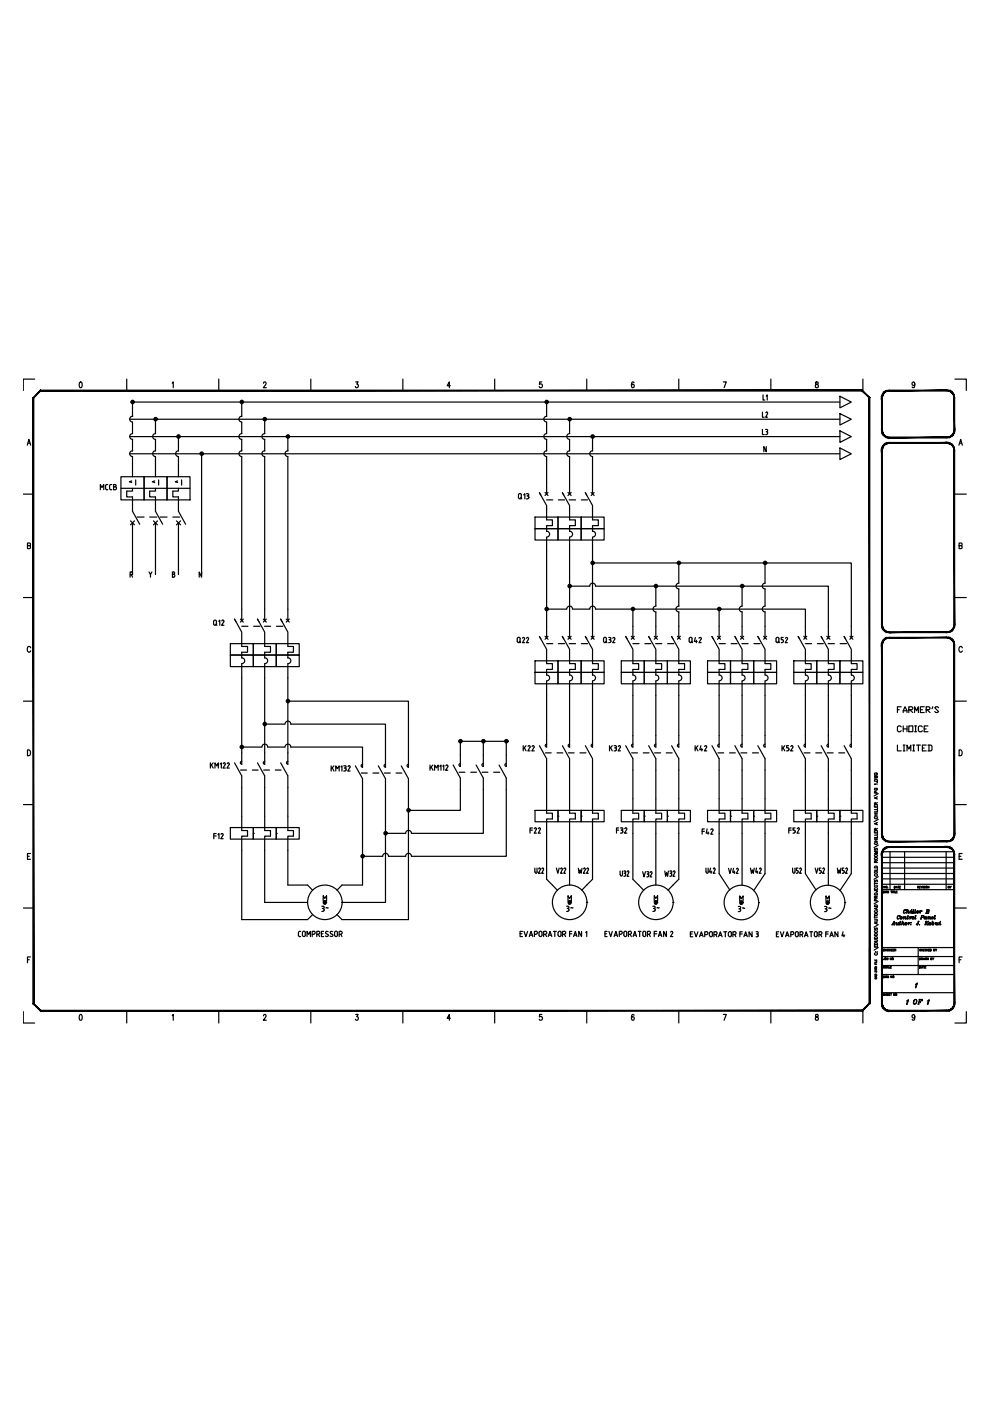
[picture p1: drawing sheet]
<svg xmlns="http://www.w3.org/2000/svg" width="210mm" height="297mm" viewBox="0 0 210 297" stroke-linecap="round" stroke-linejoin="round" font-family="sans-serif">
<defs><g id="words">
<g font-size="4">
<text x="163.7" y="86.1" transform="rotate(-90 163.7 86.1)">L1</text>
<text x="163.7" y="89.6" transform="rotate(-90 163.7 89.6)">L2</text>
<text x="163.7" y="93.5" transform="rotate(-90 163.7 93.5)">L3</text>
<text x="109.7" y="160.5">K22</text>
<text x="146" y="160.5">K42</text>
<text x="67" y="194.4">3~</text>
<text x="118.9" y="194.4">3~</text>
<text x="137.2" y="194.4">3~</text>
<text x="155.2" y="194.4">3~</text>
<text x="173.6" y="194.4">3~</text>
<text x="192.3" y="214.1">OF</text>
</g>
<text font-size="3.1" x="199.7" y="189.4">BY</text>
</g></defs>
<!-- layer: Title blocks -->
<g fill="none" stroke="#000" stroke-width=".25">
<path d="M5.8 94.4l.3-1.2 .4 1.2M5.9 94h.5M7.4 80.4h-2.5v2.4M16.9 81.1l.2-.1a.72 .72 0 0 1 0 1.2h-.2l-.1-.5zM26.9 80.4v2.4M36.5 81.2l.2-.2v1.2M46.4 80.4v2.4M55.9 81.3l.1-.3h.2l.2 .2-.6 1h.7M65.9 80.4v2.4M75.4 81h.5l-.3 .4a.36 .36 0 0 1 .4 .6 .36 .36 0 0 1-.7-.1M85.4 80.4v2.4M95.5 81.8h-.7l.5-.8v1.2"/>
<path d="M104.9 80.4v2.4M114.9 81h-.5v.5a.37 .37 0 0 1 .5 0 .37 .37 0 0 1 0 .6 .37 .37 0 0 1-.6-.2M124.4 80.4v2.4M134.4 81.1l-.2-.1a.75 .75 0 0 0 0 1.2 .35 .35 0 0 0 .3-.5 .35 .35 0 0 0-.6-.1v.2M143.9 80.4v2.4M153.4 81h.6l-.5 1.2M163.4 80.4v2.4M173 81.1v.3a.45 .45 0 0 1 .5 .3 .45 .45 0 0 1-.2 .5h-.2a.41 .41 0 0 1-.2-.5 .41 .41 0 0 1 .4-.3l.1-.3zM183 80.4v2.4M194 81.4l-.2 .3a.33 .33 0 0 1-.4-.4 .33 .33 0 0 1 .5-.2l-.1 1.1h-.4v-.2M202.5 80.4h2.4v2.4M203.3 94.4l.4-1.2 .3 1.2"/>
<path d="M203.4 94h.5M4.9 104.8h2.2M5.8 115.7l.6-.1v-.4l-.6-.1v1.2l.6-.1 .1-.3-.2-.2M202.5 104.8h2.4M203.4 115.7l.5-.1v-.4l-.5-.1v1.2l.5-.1 .1-.3-.2-.2M4.9 126.7h2.2M6.5 137.4a.37 .37 0 0 0-.4-.3 .37 .37 0 0 0-.3 .4v.3a.37 .37 0 0 0 .3 .5 .37 .37 0 0 0 .4-.3M202.5 126.7h2.4M204 137.4a.37 .37 0 0 0-.4-.3 .37 .37 0 0 0-.3 .4v.3a.37 .37 0 0 0 .3 .5 .37 .37 0 0 0 .4-.3M4.9 148.7h2.2M5.8 159a.62 .62 0 0 1 .7 .6 .62 .62 0 0 1-.7 .6zM202.5 148.7h2.4"/>
<path d="M203.4 159a.62 .62 0 0 1 .6 .6 .62 .62 0 0 1-.6 .6zM4.9 170.6h2.2M202.5 170.6h2.4M4.9 192.5h2.2M5.8 181.6h.4M6.5 181h-.7v1.2h.7M202.5 192.5h2.4M203.4 181.6h.3M204 181h-.6v1.2h.6M4.9 214.5v2.4h2.5M5.8 203.5h.4M6.5 202.9h-.7v1.2"/>
<path d="M16.9 215.2l.2-.1a.72 .72 0 0 1 0 1.2l-.3-.2zM26.9 214.3v2.6M36.5 215.3l.2-.2v1.2M46.4 214.3v2.6M55.9 215.4l.1-.3h.2l.2 .4-.6 .8h.7M65.9 214.3v2.6M75.4 215.1h.5l-.3 .4a.36 .36 0 0 1 .4 .6 .36 .36 0 0 1-.7 0M85.4 214.3v2.6M95.5 215.9h-.7l.5-.8v1.2M104.9 214.3v2.6M114.9 215.1h-.5v.5a.37 .37 0 0 1 .5 0 .37 .37 0 0 1 0 .6 .37 .37 0 0 1-.6-.1M124.4 214.3v2.6"/>
<path d="M134.4 215.3l-.2-.2a.75 .75 0 0 0 0 1.2 .35 .35 0 0 0 .3-.5 .35 .35 0 0 0-.6-.1v.2M143.9 214.3v2.6M153.4 215.1h.6l-.5 1.2M163.4 214.3v2.6M173 215.2v.3a.45 .45 0 0 1 .5 .3 .45 .45 0 0 1-.2 .5h-.2a.41 .41 0 0 1-.2-.5 .41 .41 0 0 1 .4-.3l.1-.3zM183 214.2v2.7M194 215.5l-.3 .3a.34 .34 0 0 1-.3-.4 .34 .34 0 0 1 .5-.1l-.1 1h-.4v-.2M203.4 203.5h.3M204 202.9h-.6v1.2M204.9 214.5v2.4h-2.4"/>
</g>
<!-- layer: TITLE -->
<g fill="none" stroke="#000" stroke-width=".25">
<path d="M184.3 84.4v8.5M185.4 176.2v.4h.6v-.4M185.4 170.8v.3h.6v-.3M185.4 164.5l.6 .1-.6 .1 .6 .2-.6 .1M185.4 178.5h.6M185.4 178h.6M185.4 177.8h.6M185.4 173h.6M185.4 172.6h.6M185.4 172.4h.6M185.5 179.9v.4l.5-.4v.4M185.5 165.3a.37 .37 0 0 1 .4 0 .37 .37 0 0 1 .1 .3h-.6z"/>
<path d="M185.6 178.6a.24 .24 0 0 0-.1 .4 .24 .24 0 0 0 .4 0 .24 .24 0 0 0 0-.4M185.6 173.2a.24 .24 0 0 0-.2 .3 .24 .24 0 0 0 .4 .1 .22 .22 0 0 0 .2-.2 .22 .22 0 0 0-.1-.2M185.6 167.1a.24 .24 0 0 0-.1 .4 .24 .24 0 0 0 .4 0 .24 .24 0 0 0 0-.4l-.1 .1M185.6 163.9a.26 .26 0 0 0-.1 .3 .26 .26 0 0 0 .4 0 .26 .26 0 0 0 0-.3l-.1 .1M185.7 176.1l-.2-.5-.1 .5h.6M185.7 170.6l-.2-.4-.1 .4h.6M185.7 170.9v.2M185.7 172.6v.4M185.7 176.3v.3M185.7 178v.5M185.7 168.1v-.3h-.2l-.1 .3h.6M185.8 169.1v.2"/>
<path d="M185.8 174.5v.3M186 165.8v.1M186 177.2v.4h-.6M186 176.7v.4h-.6M186 174.4l-.6 .3 .6 .2M186 171.8v.3h-.6M186 171.3v.3h-.6M186 168.9l-.6 .3 .6 .2M186 166.2h-.6l.1 .2M186 175.6l-.3 .2M186 170.2l-.3 .2M186.2 179.2l-.9 .5"/>
<path d="M186.2 173.7l-.9 .5M186.2 168.3l-.9 .5M185.4 199.2h.6v.2v.2h-.6M185.4 194.9h.5l.1 .2v.2h-.6M185.4 188.8l.6 .1v.1l-.2 .1M185.4 188.3v.4h.6v-.4M185.4 194.5h.6M185.4 187.1v.4M185.4 194.3v.3M185.4 187.3h.6M185.5 199.9a.37 .37 0 0 1 .4 0 .37 .37 0 0 1 .1 .4h-.6zM185.5 198.7h.5v.3h-.6z"/>
<path d="M185.5 196.8v.3h.2l.1-.3 .2 .1v.2M185.5 191.9a.36 .36 0 0 1 .4 0 .36 .36 0 0 1 .1 .3h-.6zM185.5 186.6v.4l.2-.1 .1-.3 .2 .1v.3M185.5 183.7a.34 .34 0 0 1 .4-.1 .34 .34 0 0 1 .1 .4h-.6zM185.6 197.3a.26 .26 0 0 0-.1 .4 .26 .26 0 0 0 .4 0 .26 .26 0 0 0 0-.4M185.6 193.1a.24 .24 0 0 0-.1 .3 .24 .24 0 0 0 .4 0 .24 .24 0 0 0 0-.3M185.6 187.7a.24 .24 0 0 0-.1 .3 .24 .24 0 0 0 .4 0 .24 .24 0 0 0 0-.3M185.6 185.3a.26 .26 0 0 0-.1 .4 .26 .26 0 0 0 .4 0 .26 .26 0 0 0 0-.4M185.7 190.4v-.4h-.3v.4h.6M185.7 182.9l-.2-.5-.1 .5h.6M185.7 188.5v.2M185.7 191v-.3l-.2-.1-.1 .4h.6"/>
<path d="M185.8 192.5v.3M185.8 195.6v.2M186 195.5l-.6 .2 .6 .2M186 192.4l-.6 .2 .6 .3M186 184.2v.3h-.6M186 180.5h-.6l.6 .2-.6 .3h.6M186 190l-.3 .2M186 182.4l-.3 .3M186.2 196l-.9 .6M186.2 191.1l-.9 .5M186.2 185.9l-.9 .5M187 187.5h15.3"/>
<path d="M187 186.3h15.3M187 185.2h15.3M187 184.1h15.3M187 182.9h15.3M187 181.8h15.3M187 180.6h15.3M187 188.6h15.3M187.3 188.9l.3 .1-.1 .3h-.2zM187.6 187.9v.4l-.2-.4v.4M187.7 188.9l.1 .4 .1-.4 .1 .4 .1-.4M188.2 188.2v.1M188.4 189a.16 .16 0 0 0-.2 0 .16 .16 0 0 0 0 .2 .16 .16 0 0 0 .2 .1l-.1-.1"/>
<path d="M188.7 180.6v8M188.9 188.9h.2M189 188.9v.4M189.1 196.1h.2M189.1 196.1l.5-.7v.7M189.2 188.9v.4M189.3 195.9h.3M189.3 188.9h.3M189.5 188.9v.4M189.5 196.1h.2M189.6 195.4v.7M189.6 187.9l.3 .1-.1 .3h-.2z"/>
<path d="M189.7 188.9v.4h.2M189.9 195.7h.2v.4M190 188.3l.1-.4 .2 .4M190 189.1h.1M190 188.2h.2M190.1 195.6v.5h.2l.1-.5M190.2 188.9h-.2v.4h.2M190.4 187.9h.2M190.4 195.9v.2l.2-.2M190.5 195.6l-.1 .5M190.5 187.9v.4M190.5 194.1l-.2 .3v.4h.1"/>
<path d="M190.7 195.6h.3M190.7 188.1h.1M190.7 194.2l.1-.1v.2a.3 .3 0 0 0-.4-.1 .3 .3 0 0 0-.1 .4 .3 .3 0 0 0 .4 .2v-.1M190.9 195.4l-.2 .7 .3-.2M190.9 195.4l-.1 .7M191 187.9h-.3v.4h.3M191.1 194.4l-.2 .2v.2a.23 .23 0 0 0 .4-.1 .23 .23 0 0 0-.2-.3l-.1 .4M191.2 194.4v.3l-.1 .1M191.2 195.9l.3-.3 .1 .1v.4M191.2 195.4h.2l-.2 .7M191.5 194.5l.2-.1-.1 .4M191.5 195.6v.5l.3-.2"/>
<path d="M191.6 194.4v.4M191.7 194.6l.2-.2h.2l-.1 .4M191.8 180.6v8M191.9 192.9h-.1a.47 .47 0 0 0-.1 .7M192 194.4v.4l.2-.1M192.1 192.9v.1a.34 .34 0 0 0-.5 .1 .34 .34 0 0 0 .2 .5l.2-.2M192.1 195.6l-.2 .3a.21 .21 0 0 0 .3 .1 .21 .21 0 0 0 .1-.2 .21 .21 0 0 0-.3-.1v.4M192.2 195.7l-.1 .4M192.3 193.4l.2-.3 .2 .1v.4M192.3 192.9h.2l-.3 .7M192.3 194.4h.3M192.5 194.1l-.2 .7 .3-.1"/>
<path d="M192.6 194.1l-.2 .7M192.6 193.1v.5l.3-.1M192.6 195.6v.5l.1-.4h-.2M192.8 194.5l.2-.1-.1 .4M193 193.3l.2-.1v.4M193 194.4l-.1 .4M193 195.7l-.3 .2M193.1 196h.1M193.2 193.1l-.1 .5 .3-.1M193.2 195.6h.1M193.3 192.9h.1M193.3 194.4l-.3 .2"/>
<path d="M193.6 192.9h.1M193.6 194.4a.23 .23 0 0 0-.2 .2 .23 .23 0 0 0 .2 .2 .24 .24 0 0 0 .2-.2 .24 .24 0 0 0-.2-.2l-.2 .2v.2M193.7 193.5l-.2 .1 .2-.7-.1 .7M193.7 194.4l-.1 .4M194 192.9h.1l-.1 .7M194 194.1h.2l-.2 .7M194.1 192.9l-.2 .7 .3-.1M194.2 194.1l-.2 .7 .2-.1M194.3 195.9v.2l.3-.1 .2-.6-.3 .7M194.4 193.4l.3-.1v-.1a.27 .27 0 0 0-.3 .1 .27 .27 0 0 0 .1 .3l.2-.1M194.5 188.1h.3v-.2h-.3v.4M194.5 193.1l-.1 .5"/>
<path d="M194.6 195.4h.3M194.7 188.1l.1 .2M195 196.1h.1M194.9 188.1h.2M195.1 193.1v.5l.1-.4-.3 .1M195.1 187.9h-.2v.4h.2M195.1 194.8h.3M195.3 187.9l.1 .4 .2-.4M195.4 194.1l.5 .1v.2l-.5 .1M195.4 193.2l-.3 .2M195.5 194.1l-.3 .7M195.7 187.9v.4"/>
<path d="M195.8 194.1l.1 .2-.2 .2M196 187.9h-.2l.2 .3v.1l-.2-.1M196 196.1h.3M196.2 194.4l-.3 .2 .1 .2M196.2 187.9v.4M196.2 193.6h.6v-.4l.1 .2-.2 .2M196.2 195.4h.3M196.4 195.4l-.2 .7 .2-.7M196.5 192.9h.5l-.2 .3M196.5 195.7l.1 .4M196.5 196.1h.2M196.5 194.7l-.2 .1 .1-.4v.4"/>
<path d="M196.6 192.9l-.2 .7M196.7 194.5l.2-.1-.1 .4M196.7 195.4h.2M196.8 192.9l.2 .1-.2 .2h-.3M196.8 194.4v.4M196.8 195.4l-.6 .4M196.9 194.6l.2-.2h.2l-.1 .4M197 187.9v.4l-.3-.4v.4M197 195.6l-.1 .5M197.1 194.4v.4l.3-.1M197.3 195.6l-.1 .5 .2-.2M197.3 195.6v.5"/>
<path d="M197.6 194.7l.3-.2a.23 .23 0 0 0-.3 0 .23 .23 0 0 0 .1 .3h.2M197.6 195.4h.2l-.2 .4 .1-.1a.21 .21 0 0 1 .3 0 .21 .21 0 0 1-.1 .3 .21 .21 0 0 1-.3-.1v-.1M197.7 194.4l-.1 .1v.3M197.7 195.4v.7M197.9 195.7l-.1 .4M198.1 194.1h.2l-.2 .7M198.3 194.1l-.2 .7 .2-.1M198.3 195.7h.2v.4M198.4 195.6v.5h.3l.2-.5M198.8 195.9l-.1 .2 .3-.2M198.9 195.6l-.1 .5M199.1 195.7h.2v.4"/>
<path d="M199.3 195.6l-.1 .5 .3-.2M199.4 195.4h.1M200.6 180.6v8M184.3 200.9v11.9M185.4 200.4v.4h.6v-.4M185.5 205.3l.4 .1-.4 .1 .4 .1-.4 .1M185.5 204.2v.3h.4M185.5 203.5v.2h.4v-.2M185.5 204.2h.4M185.5 206.6h.4v.2h-.4zM185.5 205.9l.3-.1 .1 .3h-.4zM185.6 207.3h.1"/>
<path d="M185.6 207.3v.2h.3l-.1-.2M185.6 205v.2l.3-.1-.1-.1h-.1M185.6 202a.26 .26 0 0 0-.1 .4 .26 .26 0 0 0 .4 0 .26 .26 0 0 0 0-.4M185.6 201.8h.1M185.7 200.6v.2M185.7 203.6v.1M185.7 204.4v.1M185.7 207v.1M185.9 206.9l-.4 .1 .4 .2M185.9 203.8v.2h-.4M186 201.8h.1M186.2 200.9l-.9 .6"/>
<path d="M187 210.5h15.3M187 206.6h15.3M187 204.7h15.3M187 202.8h15.3M187 200.9h15.3M187.3 206.9l.3 .1-.1 .3h-.2zM187.3 201.4h.2M187.5 203.1v.3l-.1 .1-.1-.1M187.6 210.7h-.3l.3 .2-.1 .2-.2-.1M187.6 204.9h-.3l.3 .2-.1 .2-.2-.1M187.6 201.2h-.3v.4h.3M187.7 206.9l.1 .4 .1-.4 .1 .4 .1-.4"/>
<path d="M187.7 210.7v.4M187.7 210.8h.2M187.9 201.2v.4l-.3-.4v.4M187.9 205h-.2l.1 .3 .1-.1M187.9 210.7v.4M188 203.3h.2v-.2h-.2v.4l.3-.1-.1-.1M188.1 205.3l.1-.4 .2 .4M188.1 210.8h.1M188.1 205.1h.2M188.3 210.7h-.2v.4h.2M188.3 201.3h-.2l.1 .3h.1l-.1-.1M188.4 207h-.2v.3h.2l-.1-.1"/>
<path d="M188.5 204.9v.4h.2M188.5 210.8h.1M188.5 201.2v.4M188.7 210.7h-.2v.4h.2M188.8 210.7h.2M188.8 205h.1M188.8 201.2v.4l-.2-.4v.4M188.9 210.7v.4M189 204.9h-.2v.4h.2M189 203.1v.4l-.2-.4v.4M189 201.4h.1M189.1 206.9v.4l-.2-.4v.4"/>
<path d="M189.2 201.2h-.2v.4h.2M189.3 201.4h.2M189.6 201.2h-.3v.4h.3M189.7 201.4h.2v-.1l-.2-.1v.4M189.7 210.7v.4l-.2-.4v.4M189.8 201.4l.1 .2M194.1 208.7l.4-.3-.3 1M194.4 208.6l-.2 .1M194.5 208.4l-.4 1 .3-.8M194.7 200.9v5.7M195 204.9l.2 .1-.1 .3h-.1zM195 203.1l.2 .1-.1 .3h-.1z"/>
<path d="M195.3 201.3a.17 .17 0 0 0-.3 0 .17 .17 0 0 0 0 .3 .17 .17 0 0 0 .3-.1M195.4 205.3l.1-.4 .2 .4M195.4 203.3l.2-.2h-.2v.4M195.4 201.4h.2M195.4 201.2v.4M195.4 205.1h.2M195.5 203.3l.1 .2M195.6 201.2v.4M195.7 203.5l.2-.4 .1 .4M195.8 201.4h.1M195.8 204.9h.2M195.8 203.4h.2"/>
<path d="M195.9 204.9v.4M196 201.2h-.2v.4h.2M196.1 205h.1M196.2 203.1v.4l.1-.4 .1 .4 .1-.4M196.3 204.9h-.2v.4h.2M196.4 201.3h-.3l.1 .3 .2-.1M196.5 201.2v.4M196.6 201.4l.2 .2M196.8 201.2l-.3 .3M196.8 203.1v.4l-.2-.4v.4M196.9 201.4h.1M197.1 201.2h-.2v.4h.2"/>
<path d="M197.2 201.2l.3 .1-.1 .3h-.2zM197.3 203.3h.3v-.2h-.3v.4l.3-.1-.1-.1M197.7 203.1l.2 .2 .1-.2M197.9 203.3v.2M197.9 201.4h.3v-.2h-.3v.4h.3l-.1-.2M198.3 201.2l.2 .2 .1-.2M198.5 201.4v.2"/>
<circle cx="185.7" cy="198.2" r=".27"/>
<circle cx="185.7" cy="193.9" r=".27"/>
<circle cx="185.7" cy="189.5" r=".27"/>
<circle cx="185.7" cy="184.9" r=".27"/>
<circle cx="185.7" cy="182" r=".28"/>
<circle cx="185.7" cy="181.4" r=".28"/>
<circle cx="187.9" cy="188.1" r=".18"/>
<circle cx="196.1" cy="194.6" r=".22"/>
<circle cx="196.5" cy="188.1" r=".18"/>
<circle cx="197" cy="195.9" r=".22"/>
<circle cx="187.8" cy="203.3" r=".18"/>
<circle cx="189.3" cy="203.3" r=".18"/>
<circle cx="189.4" cy="207.1" r=".18"/>
<circle cx="190" cy="210.9" r=".18"/>
</g>
<g fill="#000" stroke="#000" stroke-width=".21">
<path d="M186.9 91.2h.2l-.1 .5zM187.1 91.2l-.1 .5h.2zM187 91.7h.2v.5zM187.2 91.7v.5l.2-.1zM187.2 92.2l.2-.1 .2 .4zM187.4 92.1l.2 .4 .1-.1zM187.6 92.5l.1-.1 .3 .4zM187.7 92.4l.3 .4 .1-.2zM188.1 92.6l.4 .3-.5-.1zM188.1 92.6l.4 .3v-.2z"/>
<path d="M186.9 95.4l.2 37.1v-37.1zM186.9 95.4l.2 37.1h-.2z"/>
<path d="M186.9 84.4l.2 6.8v-6.8zM186.9 84.4l.2 6.8h-.2z"/>
<path d="M188 93.9l.5-.1v.2zM188 93.9l.1 .2 .4-.1zM187.6 94.1l.4-.2 .1 .2zM187.6 94.1l.1 .2 .4-.2zM187.6 94.1l.1 .2-.5 .2zM187.2 94.5l.2 .1 .3-.3zM187.2 94.5l.2 .1-.4 .3zM187 94.9l.2 .1 .2-.4zM187 94.9l.2 .1-.3 .4zM187.2 95l-.3 .4h.2z"/>
<path d="M188 82.8l.5-.1v.2zM188 82.8l.1 .2 .4-.1zM187.6 83l.4-.2 .1 .2zM187.6 83l.1 .2 .4-.2zM187.6 83l.1 .2-.5 .2zM187.2 83.4l.2 .1 .3-.3zM187.2 83.4l.2 .1-.4 .3zM187 83.8l.2 .1 .2-.4zM187 83.8l.2 .1-.3 .5zM187.2 83.9l-.3 .5h.2z"/>
<path d="M188.5 82.9h12.3v-.2zM188.5 82.7h12.3l-12.3 .2z"/>
<path d="M188.5 92.9h12.3v-.2zM188.5 92.7h12.3l-12.3 .2z"/>
<path d="M188.5 94h12.3v-.2zM188.5 93.8h12.3l-12.3 .2z"/>
<path d="M200.8 92.7l.5 .1-.5 .1zM200.8 92.7l.5 .1-.1-.2zM201.2 92.6l.5-.1-.4 .3zM201.2 92.6l.5-.1-.1-.1zM201.6 92.4l.5-.2-.4 .3zM201.6 92.4l.5-.2-.1-.1zM202 92.1l.3-.4-.2 .5zM202.2 91.7l-.2 .4 .3-.4zM202.4 91.2l-.1 .5h-.1zM202.2 91.2v.5l.2-.5z"/>
<path d="M202.2 95.4l.2 37.1v-37.1zM202.2 95.4l.2 37.1h-.2z"/>
<path d="M202.2 84.4l.2 6.8v-6.8zM202.2 84.4l.2 6.8h-.2z"/>
<path d="M202.3 94.9l.1 .5h-.2zM202.2 95v.4l.1-.5zM202.1 94.5l.2 .4-.1 .1zM202.1 94.5l-.1 .1 .2 .4zM201.7 94.1l.4 .4-.1 .1zM201.7 94.1l-.1 .2 .4 .3zM201.3 93.9l.4 .2-.1 .2zM201.3 93.9l-.1 .2 .4 .2zM200.8 93.8l.5 .1-.1 .2zM200.8 93.8v.2l.4 .1z"/>
<path d="M202.3 83.8l.1 .6h-.2zM202.2 83.9v.5l.1-.6zM202.1 83.4l.2 .4-.1 .1zM202.1 83.4l-.1 .1 .2 .4zM201.7 83l.4 .4-.1 .1zM201.7 83l-.1 .2 .4 .3zM201.3 82.8l.4 .2-.1 .2zM201.3 82.8l-.1 .2 .4 .2zM200.8 82.7l.5 .1-.1 .2zM200.8 82.7v.2l.4 .1z"/>
<path d="M186.9 132.5h.2l-.1 .5zM187.1 132.5l-.1 .5h.2zM187 133h.2v.5zM187.2 133v.5l.2-.2zM187.2 133.5l.2-.2 .2 .5zM187.4 133.3l.2 .5 .1-.1zM187.7 133.7l.3 .4-.4-.3zM187.7 133.7l.3 .4 .1-.2zM188.1 133.9l.4 .2h-.5zM188.1 133.9l.4 .2v-.2z"/>
<path d="M186.9 136.7l.2 40.2v-40.2zM186.9 136.7l.2 40.2h-.2z"/>
<path d="M188.5 133.9v.2l12.3-.2zM188.5 134.1l12.3-.2v.2z"/>
<path d="M188.5 135.1v.2l12.3-.2zM188.5 135.3l12.3-.2v.2z"/>
<path d="M188 135.2l.5-.1v.2zM188 135.2l.1 .2 .4-.1zM187.6 135.4l.4-.2 .1 .2zM187.6 135.4l.1 .2 .4-.2zM187.6 135.4l.1 .2-.5 .1zM187.2 135.7l.2 .2 .3-.3zM187.2 135.7l.2 .2-.4 .3zM187 136.2l.2 .1 .2-.4zM187 136.2l.2 .1-.3 .4zM187.2 136.3l-.3 .4h.2z"/>
<path d="M200.8 133.9l.5 .2h-.5zM200.8 133.9l.5 .2-.1-.2zM201.2 133.9l.5-.1-.4 .3zM201.2 133.9l.5-.1-.1-.1zM201.6 133.7l.5-.2-.4 .3zM201.6 133.7l.5-.2-.1-.2zM202 133.3l.3-.3-.2 .5zM202.2 133l-.2 .3 .3-.3zM202.4 132.5l-.1 .5h-.1zM202.2 132.5v.5l.2-.5z"/>
<path d="M202.3 136.2l.1 .5h-.2zM202.2 136.3v.4l.1-.5zM202.1 135.7l.2 .5-.1 .1zM202.1 135.7l-.1 .2 .2 .4zM201.7 135.4l.4 .3-.1 .2zM201.7 135.4l-.1 .2 .4 .3zM201.3 135.2l.4 .2-.1 .2zM201.3 135.2l-.1 .2 .4 .2zM200.8 135.1l.5 .1-.1 .2zM200.8 135.1v.2l.4 .1z"/>
<path d="M202.2 136.7l.2 40.2v-40.2zM202.2 136.7l.2 40.2h-.2z"/>
<path d="M186.9 176.9h.2l-.1 .5zM187.1 176.9l-.1 .5 .2-.1zM187 177.4l.2-.1v.6zM187.2 177.3v.6l.2-.2zM187.2 177.9l.2-.2 .2 .5zM187.4 177.7l.2 .5 .1-.2zM187.7 178l.3 .4-.4-.2zM187.7 178l.3 .4 .1-.1zM188.1 178.3l.4 .2-.5-.1zM188.1 178.3l.4 .2v-.2z"/>
<path d="M188.5 178.3v.2l12.3-.2zM188.5 178.5l12.3-.2v.2z"/>
<path d="M188.5 179.5v.2l12.3-.2zM188.5 179.7l12.3-.2v.2z"/>
<path d="M188 179.6l.5-.1v.2zM188 179.6l.1 .1h.4zM187.6 179.8l.4-.2 .1 .1zM187.6 179.8l.1 .1 .4-.2zM187.6 179.8l.1 .1-.5 .3zM187.2 180.2h.2l.3-.3zM187.2 180.2h.2l-.4 .4zM187.4 180.2l-.4 .4 .2 .1zM187 180.6l.2 .1-.3 .4zM187.2 180.7l-.3 .4h.2z"/>
<path d="M200.8 178.3l.5 .1-.5 .1zM200.8 178.3l.5 .1-.1-.1zM201.2 178.3l.5-.1-.4 .2zM201.2 178.3l.5-.1-.1-.2zM201.6 178l.5-.1-.4 .3zM201.6 178l.5-.1-.1-.2zM202 177.7l.3-.3-.2 .5zM202.2 177.3l-.2 .4 .3-.3zM202.4 176.9l-.1 .5-.1-.1zM202.2 176.9v.4l.2-.4z"/>
<path d="M186.9 181.1l.2 31.7v-31.7zM186.9 181.1l.2 31.7h-.2z"/>
<path d="M202.3 180.6l.1 .5h-.2zM202.2 180.7v.4l.1-.5zM202.1 180.2l.2 .4-.1 .1zM202 180.2l.2 .5-.1-.5zM201.7 179.8l.4 .4h-.1zM201.7 179.8l-.1 .1 .4 .3zM201.3 179.6l.4 .2-.1 .1zM201.3 179.6l-.1 .1 .4 .2zM200.8 179.5l.5 .1-.1 .1zM200.8 179.5v.2h.4z"/>
<path d="M202.2 181.1l.2 31.7v-31.7zM202.2 181.1l.2 31.7h-.2z"/>
<path d="M184.3 84.4v128.3l.1 .1zM184.3 84.4l.1-.1v128.5zM182.8 82.9l1.5 1.5 .1-.1zM182.9 82.7l1.5 1.6-1.6-1.4zM8.6 82.9h174.2l.1-.2zM8.6 82.7h174.3l-174.3 .2zM8.6 82.7l-1.4 1.7 1.4-1.5zM8.6 82.7l-1.4 1.7-.2-.1zM7 84.3l.2 128.4v-128.3zM7 84.3l.2 128.4-.2 .1zM7 212.8l1.6 1.4-1.4-1.5zM7 212.8l1.6 1.4v.2zM8.6 214.2v.2l174.2-.2zM8.6 214.4l174.2-.2 .1 .2zM182.8 214.2l.1 .2 1.4-1.7zM184.3 212.7l.1 .1-1.5 1.6z"/>
<path d="M186.9 212.8h.2l-.1 .5zM187.1 212.8l-.1 .5 .2-.1zM187 213.3l.2-.1v.5zM187.2 213.2v.5l.2-.1zM187.2 213.7l.2-.1 .2 .5zM187.4 213.6l.2 .5 .1-.2zM187.6 214.1l.1-.2 .3 .4zM187.7 213.9l.3 .4 .1-.2zM188.1 214.1l.4 .3-.5-.1zM188.1 214.1l.4 .3v-.2z"/>
<path d="M188.5 214.2v.2l12.3-.2zM188.5 214.4l12.3-.2v.2z"/>
<path d="M200.8 214.2l.5 .1-.5 .1zM200.8 214.2l.5 .1-.1-.2zM201.2 214.1h.5l-.4 .2zM201.2 214.1h.5l-.1-.2zM201.6 213.9l.5-.2-.4 .4zM201.6 213.9l.5-.2-.1-.1zM202 213.6l.3-.3-.2 .4zM202.2 213.2l-.2 .4 .3-.3zM202.4 212.8l-.1 .5-.1-.1zM202.2 212.8v.4l.2-.4z"/>
</g>
<!-- layer: 0 -->
<g fill="none" stroke="#000" stroke-width=".25">
<path d="M28.1 98.7v2.4M33 98.7v2.4M37.8 98.7v2.4M178.1 84l2.4 1.2-2.4 1.3zM178.1 87.7l2.4 1.2-2.4 1.2zM178.1 91.3l2.4 1.3-2.4 1.2zM178.1 95l2.4 1.2-2.4 1.2zM25.6 101.1h5v4.9h-5zM25.6 103.5h14.7M27.7 110.4l.8 .9M28.1 103.5v.6h-1.2v1.3h1.2v3l1.5 2.8M28.1 110.9v2.4"/>
<path d="M28.5 110.4l-.8 .9M30.6 101.1h4.8v4.9h-4.8zM32.5 110.4l.9 .9M33 103.5v.6h-1.3v1.3h1.3v3l1.5 2.8M33 110.9v2.4M33.4 110.4l-.9 .9M35.4 101.1h4.9v4.9h-4.9zM37.4 110.4l.9 .9M37.8 103.5v.6h-1.2v1.3h1.2v3l1.6 2.8M37.8 110.9v2.4M38.3 110.4l-.9 .9M113.4 112.1h4.9v2.4h-4.9z"/>
<path d="M113.4 109.6h4.9v2.5h-4.9zM114.7 105l-.3-.5 1.5 2.7v3h1.2v1.2h-1.2v1.3M115.6 104.4l.6 .7M115.9 102.3v2.5M115.9 113.9v3.1M115.9 112.6a.61 .61 0 0 1 .6 .6 .61 .61 0 0 1-.6 .7M116.2 104.4l-.6 .7M118.3 112.1h4.9v2.4h-4.9zM118.3 109.6h4.9v2.5h-4.9zM119.5 105l-.3-.5 1.6 2.7v3h1.2v1.2h-1.2v1.3M120.4 104.4l.7 .7M120.8 102.3v2.5"/>
<path d="M120.8 113.9v3.1M120.8 112.6a.61 .61 0 0 1 .6 .6 .61 .61 0 0 1-.6 .7M121.1 104.4l-.7 .7M123.2 112.1h4.9v2.4h-4.9zM123.2 109.6h4.9v2.5h-4.9zM124.4 105l-.3-.5 1.5 2.7v3h1.3v1.2h-1.3v1.3M125.3 104.4l.7 .7M125.6 102.3v2.5M125.6 113.9v3.1M125.7 112.6a.61 .61 0 0 1 .6 .6 .61 .61 0 0 1-.6 .7M126 104.4l-.7 .7M48.8 138.9h4.9v2.4h-4.9z"/>
<path d="M48.8 136.5h4.9v2.4h-4.9zM50 131.8l-.3-.5 1.6 2.7v3.1h1.2v1.2h-1.2v1.2M51 131.3l.6 .6M51.3 129.1v2.5M51.3 139.5a.61 .61 0 0 1 .6 .6 .61 .61 0 0 1-.6 .6v3M51.6 131.3l-.6 .6M53.7 138.9h4.9v2.4h-4.9zM53.7 136.5h4.9v2.4h-4.9zM54.9 131.8l-.3-.5 1.5 2.7v3.1h1.2v1.2h-1.2v1.2M55.8 131.3l.7 .6M56.1 129.1v2.5M56.1 139.5a.61 .61 0 0 1 .7 .6 .61 .61 0 0 1-.7 .6v3"/>
<path d="M56.5 131.3l-.7 .6M58.6 138.9h4.8v2.4h-4.8zM58.6 136.5h4.8v2.4h-4.8zM59.8 131.8l-.3-.5 1.5 2.7v3.1h1.2v1.2h-1.2v1.2M60.7 131.3l.6 .6M61 129.1v2.5M61.1 139.5a.61 .61 0 0 1 .6 .6 .61 .61 0 0 1-.6 .6M61.3 131.3l-.6 .6M114.7 135.5l-.3-.6 1.5 2.8v3h1.2v1.2h-1.2v1.3M115.6 134.9l.6 .6M115.9 132.8v2.4M116.2 134.9l-.6 .6"/>
<path d="M119.5 135.5l-.3-.6 1.6 2.8v3h1.2v1.2h-1.2v1.3M120.4 134.9l.7 .6M120.8 132.8v2.4M121.1 134.9l-.7 .6M124.4 135.5l-.3-.6 1.5 2.8v3h1.3v1.2h-1.3v1.3M125.3 134.9l.7 .6M125.6 132.8v2.4M126 134.9l-.7 .6M133 135.5l-.3-.6 1.5 2.8v3h1.2v1.2h-1.2v1.3M133.8 134.9l.7 .6M134.2 132.8v2.4M134.5 134.9l-.7 .6"/>
<path d="M137.8 135.5l-.3-.6 1.6 2.8v3h1.2v1.2h-1.2v1.3M138.7 134.9l.7 .6M139.1 132.8v2.4M139.4 134.9l-.7 .6M142.7 135.5l-.3-.6 1.5 2.8v3h1.2v1.2h-1.2v1.3M143.6 134.9l.7 .6M143.9 132.8v2.4M144.3 134.9l-.7 .6M151.2 135.5l-.3-.6 1.6 2.8v3h1.2v1.2h-1.2v1.3M152.1 134.9l.7 .6M152.5 132.8v2.4M152.8 134.9l-.7 .6"/>
<path d="M156.1 135.5l-.3-.6 1.5 2.8v3h1.3v1.2h-1.3v1.3M157 134.9l.7 .6M157.3 132.8v2.4M157.7 134.9l-.7 .6M161 135.5l-.3-.6 1.5 2.8v3h1.2v1.2h-1.2v1.3M161.9 134.9l.6 .6M162.2 132.8v2.4M162.5 134.9l-.6 .6M169.5 135.5l-.3-.6 1.6 2.8v3h1.2v1.2h-1.2v1.3M170.4 134.9l.7 .6M170.8 132.8v2.4M171.1 134.9l-.7 .6"/>
<path d="M174.4 135.5l-.3-.6 1.5 2.8v3h1.3v1.2h-1.3v1.3M175.3 134.9l.7 .6M175.6 132.8v2.4M176 134.9l-.7 .6M179.3 135.5l-.3-.6 1.5 2.8v3h1.2v1.2h-1.2v1.3M180.2 134.9l.6 .6M180.5 132.8v2.4M180.8 134.9l-.6 .6M51.3 159.6v2.4a.32 .32 0 0 1-.3-.3 .32 .32 0 0 1 .3-.3M56.1 159.6v2.4a.32 .32 0 0 1-.3-.3 .32 .32 0 0 1 .3-.3M61 140.7v3M61 159.6v2.4"/>
<path d="M113.4 142.6h4.9v2.4h-4.9zM113.4 140.1h4.9v2.5h-4.9zM114.4 158.1l1.5 2.8v2.4M115.9 144.4v3M115.9 155.9v2.5M115.9 157.8a.32 .32 0 0 0-.3 .3 .32 .32 0 0 0 .3 .3M115.9 143.1a.61 .61 0 0 1 .6 .6 .61 .61 0 0 1-.6 .6M118.3 142.6h4.9v2.4h-4.9zM118.3 140.1h4.9v2.5h-4.9zM119.2 158.1l1.6 2.8v2.4M120.8 144.4v3M120.8 155.9v2.5"/>
<path d="M120.8 157.8a.32 .32 0 0 0-.3 .3 .32 .32 0 0 0 .3 .3M120.8 143.1a.61 .61 0 0 1 .6 .6 .61 .61 0 0 1-.6 .6M123.2 142.6h4.9v2.4h-4.9zM123.2 140.1h4.9v2.5h-4.9zM124.1 158.1l1.5 2.8v2.4M125.6 144.4v3M125.6 155.9v2.5M125.7 157.8a.32 .32 0 0 0-.4 .3 .32 .32 0 0 0 .4 .3M125.7 143.1a.61 .61 0 0 1 .6 .6 .61 .61 0 0 1-.6 .6M131.7 142.6h4.9v2.4h-4.9zM131.7 140.1h4.9v2.5h-4.9zM132.7 158.1l1.5 2.8v2.4"/>
<path d="M134.2 144.4v3M134.2 155.9v2.5M134.2 157.8a.32 .32 0 0 0-.3 .3 .32 .32 0 0 0 .3 .3M134.2 143.1a.61 .61 0 0 1 .6 .6 .61 .61 0 0 1-.6 .6M136.6 142.6h4.9v2.4h-4.9zM136.6 140.1h4.9v2.5h-4.9zM137.5 158.1l1.6 2.8v2.4M139.1 144.4v3M139.1 155.9v2.5M139.1 157.8a.32 .32 0 0 0-.3 .3 .32 .32 0 0 0 .3 .3M139.1 143.1a.61 .61 0 0 1 .6 .6 .61 .61 0 0 1-.6 .6M141.5 142.6h4.9v2.4h-4.9z"/>
<path d="M141.5 140.1h4.9v2.5h-4.9zM142.4 158.1l1.5 2.8v2.4M143.9 144.4v3M143.9 155.9v2.5M143.9 157.8a.32 .32 0 0 0-.3 .3 .32 .32 0 0 0 .3 .3M143.9 143.1a.61 .61 0 0 1 .7 .6 .61 .61 0 0 1-.7 .6M150 142.6h4.9v2.4h-4.9zM150 140.1h4.9v2.5h-4.9zM150.9 158.1l1.6 2.8v2.4M152.5 144.4v3M152.5 155.9v2.5M152.5 157.8a.32 .32 0 0 0-.3 .3 .32 .32 0 0 0 .3 .3"/>
<path d="M152.5 143.1a.61 .61 0 0 1 .6 .6 .61 .61 0 0 1-.6 .6M154.9 142.6h4.9v2.4h-4.9zM154.9 140.1h4.9v2.5h-4.9zM155.8 158.1l1.5 2.8v2.4M157.3 144.4v3M157.3 155.9v2.5M157.4 157.8a.32 .32 0 0 0-.4 .3 .32 .32 0 0 0 .4 .3M157.4 143.1a.61 .61 0 0 1 .6 .6 .61 .61 0 0 1-.6 .6M159.8 142.6h4.9v2.4h-4.9zM159.8 140.1h4.9v2.5h-4.9zM160.7 158.1l1.5 2.8v2.4M162.2 144.4v3"/>
<path d="M162.2 155.9v2.5M162.2 157.8a.32 .32 0 0 0-.3 .3 .32 .32 0 0 0 .3 .3M162.2 143.1a.61 .61 0 0 1 .6 .6 .61 .61 0 0 1-.6 .6M168.3 142.6h4.9v2.4h-4.9zM168.3 140.1h4.9v2.5h-4.9zM169.2 158.1l1.6 2.8v2.4M170.8 155.9v2.5a.32 .32 0 0 1-.3-.3 .32 .32 0 0 1 .3-.3M170.8 144.4v3M170.8 143.1a.61 .61 0 0 1 .6 .6 .61 .61 0 0 1-.6 .6M173.2 142.6h4.9v2.4h-4.9zM173.2 140.1h4.9v2.5h-4.9zM174.1 158.1l1.5 2.8v2.4"/>
<path d="M175.6 144.4v3M175.6 155.9v2.5M175.6 157.8a.32 .32 0 0 0-.3 .3 .32 .32 0 0 0 .3 .3M175.6 143.1a.61 .61 0 0 1 .7 .6 .61 .61 0 0 1-.7 .6M178.1 142.6h4.9v2.4h-4.9zM178.1 140.1h4.9v2.5h-4.9zM179 158.1l1.5 2.8v2.4M180.5 144.4v3M180.5 155.9v2.5M180.5 157.8a.32 .32 0 0 0-.3 .3 .32 .32 0 0 0 .3 .3M180.5 143.1a.61 .61 0 0 1 .6 .6 .61 .61 0 0 1-.6 .6M190.3 158v1.2h.8"/>
<path d="M190.3 150.5h.4M191.1 149.8h-.8v1.3M191.1 154.1l-.2-.2h-.4l-.2 .2v.8l.2 .2h.4l.2-.2M191.5 151.1v-.4l.4-.9 .4 .9v.4M191.5 150.7h.8M191.5 153.9v1.2M191.5 154.5h.8M191.5 158h.4M191.5 159.2h.4M191.7 158v1.2M192.3 159.2v-1.2l.4 .8 .4-.8v1.2M192.3 153.9v1.2"/>
<path d="M192.7 150.5h.6l.2-.4-.2-.3h-.6v1.3M192.7 153.9h.8v1.2h-.8zM192.9 150.5l.6 .6M193.5 158h.4M193.5 159.2h.4M193.7 158v1.2M193.9 151.1v-1.3l.4 .9 .4-.9v1.3M193.9 153.9h.4M193.9 155.1h.4M194.1 153.9v1.2M194.3 158h.8M194.7 158v1.2"/>
<path d="M195.1 150.5h.5M195.6 154.1l-.2-.2h-.5l-.2 .2v.8l.2 .2h.5l.2-.2M195.6 158.6h.3M195.9 149.8h-.8v1.3h.8M195.9 154.5h.5M196.4 150.5h.6l.2-.4-.2-.3h-.6v1.3M196.4 158h-.8v1.2h.8M196.6 150.5l.6 .6M196.8 153.9h-.9v1.2h.9M196.8 158h.6l.2 .2v.8l-.2 .2h-.6M197 158v1.2M197.8 149.8l-.2 .5"/>
<path d="M199 150.1l-.2-.3h-.4l-.2 .3 .8 .8-.2 .2h-.4l-.2-.2M48.8 175.5h4.9v2.4h-4.9zM49.7 161.7l1.6 2.8v2.4M51.3 173v3.1h1.2v1.2h-1.2v17.7h13.9l1.1-1.1M53.7 175.5h4.9v2.4h-4.9zM54.6 161.7l1.5 2.8v2.4M56.1 173v3.1h1.2v1.2h-1.2v3M58.6 175.5h4.8v2.4h-4.8zM59.5 161.7l1.5 2.8v2.4M61 173v3.1h1.2v1.2h-1.2v10.3h4.2l1.1 1.2M61.1 161.4a.32 .32 0 0 0-.4 .3 .32 .32 0 0 0 .4 .3M75.3 162.4l1.6 2.7v2.4"/>
<path d="M76.9 160.2v2.5a.32 .32 0 0 1-.3-.3 .32 .32 0 0 1 .3-.4M80.2 162.4l1.5 2.7v2.4M81.7 160.2l.1 2.5a.32 .32 0 0 1-.4-.3 .32 .32 0 0 1 .4-.4M85.1 162.4l1.5 2.7v2.4M86.6 160.2v2.5a.32 .32 0 0 1-.3-.3 .32 .32 0 0 1 .3-.4M96.1 162.2l1.5 2.8v2.4M97.6 160.1v2.4M97.6 161.9a.32 .32 0 0 0-.3 .3 .32 .32 0 0 0 .3 .3M101 162.2l1.5 2.8v2.4M102.5 160.1v2.4M102.5 161.9a.32 .32 0 0 0-.3 .3 .32 .32 0 0 0 .3 .3M105.8 162.2l1.5 2.8v2.4"/>
<path d="M107.3 160.1v2.4M107.4 161.9a.32 .32 0 0 0-.4 .3 .32 .32 0 0 0 .4 .3M113.4 171.8h4.9v2.4h-4.9zM115.9 169.4v3h1.2v1.2h-1.2v3.1M118.3 171.8h4.9v2.4h-4.9zM120.8 169.4v3h1.2v1.2h-1.2v3.1M123.2 171.8h4.9v2.4h-4.9zM125.6 169.4v3h1.3v1.2h-1.3v3.1M131.7 171.8h4.9v2.4h-4.9zM134.2 169.4v3h1.2v1.2h-1.2v3.1M136.6 171.8h4.9v2.4h-4.9zM139.1 169.4v3h1.2v1.2h-1.2v3.1"/>
<path d="M141.5 171.8h4.9v2.4h-4.9zM143.9 169.4v3h1.2v1.2h-1.2v3.1M150 171.8h4.9v2.4h-4.9zM152.5 169.4v3h1.2v1.2h-1.2v3.1M154.9 171.8h4.9v2.4h-4.9zM157.3 169.4v3h1.3v1.2h-1.3v3.1M159.8 171.8h4.9v2.4h-4.9zM162.2 169.4v3h1.2v1.2h-1.2v3.1M168.3 171.8h4.9v2.4h-4.9zM170.8 169.4v3h1.2v1.2h-1.2v3.1M173.2 171.8h4.9v2.4h-4.9zM175.6 169.4v3h1.3v1.2h-1.3v3.1"/>
<path d="M178.1 171.8h4.9v2.4h-4.9zM180.5 169.4v3h1.2v1.2h-1.2v3.1M56.1 191.3h9.1M71.4 193.9l1.1 1.1h14.1M72.5 191.3h.1M72.5 191.3h9.2M76.9 187.6h-4.4l-1.1 1.2M115.9 186.4l2.3 2.4M124.4 191.3h.1M125.6 186.4l-2.3 2.4M134.2 186.4l2.3 2.4M142.7 191.3h.1"/>
<path d="M143.9 186.4l-2.3 2.4M152.5 185.2l2.2 3.5M160.8 191.4h.1M162.2 185.2l-2.4 3.6M170.8 185.2l2.2 3.5M175.6 185.2v2.5M179.1 191.4h.1M180.5 185.2l-2.4 3.6"/>
<circle cx="28.1" cy="85.2" r=".36"/>
<circle cx="28.1" cy="85.2" r=".11"/>
<circle cx="28.1" cy="85.2" r=".23"/>
<circle cx="33" cy="88.9" r=".36"/>
<circle cx="33" cy="88.9" r=".11"/>
<circle cx="33" cy="88.9" r=".23"/>
<circle cx="37.9" cy="92.5" r=".36"/>
<circle cx="37.9" cy="92.5" r=".11"/>
<circle cx="37.9" cy="92.5" r=".23"/>
<circle cx="42.8" cy="96.2" r=".36"/>
<circle cx="42.8" cy="96.2" r=".11"/>
<circle cx="42.8" cy="96.2" r=".23"/>
<circle cx="51.3" cy="85.2" r=".36"/>
<circle cx="51.3" cy="85.2" r=".11"/>
<circle cx="51.3" cy="85.2" r=".23"/>
<circle cx="56.1" cy="88.9" r=".36"/>
<circle cx="56.1" cy="88.9" r=".11"/>
<circle cx="56.1" cy="88.9" r=".23"/>
<circle cx="61.1" cy="92.5" r=".36"/>
<circle cx="61.1" cy="92.5" r=".11"/>
<circle cx="61.1" cy="92.5" r=".23"/>
<circle cx="115.9" cy="85.2" r=".36"/>
<circle cx="115.9" cy="85.2" r=".23"/>
<circle cx="115.9" cy="85.2" r=".11"/>
<circle cx="120.8" cy="88.9" r=".36"/>
<circle cx="120.8" cy="88.9" r=".23"/>
<circle cx="120.8" cy="88.9" r=".11"/>
<circle cx="125.7" cy="92.5" r=".36"/>
<circle cx="125.7" cy="92.5" r=".23"/>
<circle cx="125.7" cy="92.5" r=".11"/>
<circle cx="125.7" cy="119.3" r=".36"/>
<circle cx="125.7" cy="119.3" r=".23"/>
<circle cx="125.7" cy="119.3" r=".11"/>
<circle cx="143.9" cy="119.3" r=".36"/>
<circle cx="143.9" cy="119.3" r=".23"/>
<circle cx="143.9" cy="119.3" r=".11"/>
<circle cx="162.2" cy="119.3" r=".36"/>
<circle cx="162.2" cy="119.3" r=".23"/>
<circle cx="162.2" cy="119.3" r=".11"/>
<circle cx="115.9" cy="129.1" r=".36"/>
<circle cx="115.9" cy="129.1" r=".23"/>
<circle cx="115.9" cy="129.1" r=".11"/>
<circle cx="120.8" cy="124.3" r=".36"/>
<circle cx="120.8" cy="124.3" r=".23"/>
<circle cx="120.8" cy="124.3" r=".11"/>
<circle cx="134.2" cy="129.1" r=".36"/>
<circle cx="134.2" cy="129.1" r=".23"/>
<circle cx="134.2" cy="129.1" r=".11"/>
<circle cx="139.1" cy="124.3" r=".36"/>
<circle cx="139.1" cy="124.3" r=".23"/>
<circle cx="139.1" cy="124.3" r=".11"/>
<circle cx="152.5" cy="129.1" r=".36"/>
<circle cx="152.5" cy="129.1" r=".23"/>
<circle cx="152.5" cy="129.1" r=".11"/>
<circle cx="157.4" cy="124.3" r=".36"/>
<circle cx="157.4" cy="124.3" r=".23"/>
<circle cx="157.4" cy="124.3" r=".11"/>
<circle cx="51.3" cy="158.4" r=".36"/>
<circle cx="51.3" cy="158.4" r=".23"/>
<circle cx="51.3" cy="158.4" r=".11"/>
<circle cx="56.1" cy="153.5" r=".36"/>
<circle cx="56.1" cy="153.5" r=".23"/>
<circle cx="56.1" cy="153.5" r=".11"/>
<circle cx="61.1" cy="148.6" r=".36"/>
<circle cx="61.1" cy="148.6" r=".23"/>
<circle cx="61.1" cy="148.6" r=".11"/>
<circle cx="97.6" cy="157.1" r=".36"/>
<circle cx="97.6" cy="157.1" r=".23"/>
<circle cx="97.6" cy="157.1" r=".11"/>
<circle cx="102.5" cy="157.1" r=".36"/>
<circle cx="102.5" cy="157.1" r=".23"/>
<circle cx="102.5" cy="157.1" r=".11"/>
<circle cx="107.4" cy="157.1" r=".36"/>
<circle cx="107.4" cy="157.1" r=".23"/>
<circle cx="107.4" cy="157.1" r=".11"/>
<circle cx="81.8" cy="176.7" r=".36"/>
<circle cx="81.8" cy="176.7" r=".23"/>
<circle cx="81.8" cy="176.7" r=".11"/>
<circle cx="86.6" cy="171.8" r=".36"/>
<circle cx="86.6" cy="171.8" r=".23"/>
<circle cx="86.6" cy="171.8" r=".11"/>
<circle cx="68.9" cy="191.3" r="3.7"/>
<circle cx="76.9" cy="181.5" r=".36"/>
<circle cx="76.9" cy="181.5" r=".23"/>
<circle cx="76.9" cy="181.5" r=".11"/>
<circle cx="120.8" cy="191.3" r="3.7"/>
<circle cx="139.1" cy="191.3" r="3.7"/>
<circle cx="157.2" cy="191.4" r="3.7"/>
<circle cx="175.5" cy="191.4" r="3.7"/>
</g>
<!-- layer: MISC -->
<path d="M27.9 102l-.5 .1 .5 .2M28.8 101.8v1.1M32.8 102l-.5 .1 .5 .2M33.6 101.8v1.1M37.7 102l-.5 .1 .5 .2M38.5 101.8v1.1" fill="none" stroke="#000" stroke-width=".25"/>
<!-- layer: TAGS -->
<g fill="none" stroke="#000" stroke-width=".25">
<path d="M21.3 103.8v-1.1l.3 .7 .4-.7v1.1M22.4 103v.7l.4 .1M22.8 102.7l-.3 .1-.1 .2M23.2 103l.1 .7 .4 .1M23.7 102.7l-.3 .1-.2 .2M24.1 102.7l.5 .1v.3l-.2 .1a.32 .32 0 0 1 .3 .3 .32 .32 0 0 1-.3 .3h-.3zM24.1 103.2h.3M110.3 105.5l.3 .3M110.5 105v.5M110.6 105a.32 .32 0 0 0-.4-.4 .32 .32 0 0 0-.3 .4l.2 .7a.32 .32 0 0 0 .5-.2M111 104.9l.3-.2v1.1M111.6 104.7h.5v.4h-.2"/>
<path d="M111.6 105.8h.3M111.7 105.1h.2M111.9 105.1l.2 .4M112.1 105.5l-.2 .2M45.3 131.8a.32 .32 0 0 1 .3-.3 .32 .32 0 0 1 .3 .3M45.3 132.3a.32 .32 0 0 0 .3 .3 .32 .32 0 0 0 .3-.3M45.3 131.8v.5M45.7 132.4l.3 .2M45.9 131.8v.5M46.4 131.7l.2-.2v1.1M47 131.6l.4-.1v.3M47.4 131.9l-.4 .7h.5"/>
<path d="M110.1 136l.3 .3M110.3 135.5v.5M110.3 135.4a.32 .32 0 0 0-.3-.3 .32 .32 0 0 0-.3 .3l.1 .8a.32 .32 0 0 0 .5-.3M110.8 135.3l.2-.1 .2 .2-.4 .9h.4M111.6 135.3l.3-.1 .2 .2-.5 .9h.5M128.4 136l.3 .3M128.6 135.5v.5M128.6 135.4a.32 .32 0 0 0-.3-.3 .32 .32 0 0 0-.3 .3l.1 .8a.32 .32 0 0 0 .5-.3M129.1 135.2h.4v.4h-.2M129.1 136.3h.2M129.1 135.6h.2M129.3 135.6l.2 .4"/>
<path d="M129.5 136l-.2 .2M129.9 135.3l.2-.1 .3 .2-.5 .9h.5M146.5 136l.3 .3M146.7 135.5v.5M146.8 135.4a.32 .32 0 0 0-.4-.3 .32 .32 0 0 0-.3 .3l.2 .8a.32 .32 0 0 0 .5-.3M147.4 135.2l-.2 .8h.6M147.6 135.7v.6M148.4 135.2l-.2 .1M148.5 135.2l.2 .1v.2M148.6 135.5l-.4 .8h.5M165 136l.3 .3M165.1 135.5v.5"/>
<path d="M165.2 135.4a.32 .32 0 0 0-.3-.3 .32 .32 0 0 0-.4 .3l.2 .8a.32 .32 0 0 0 .5-.3M165.6 136.3h.2M166.1 135.2h-.5v.4l.4 .1 .1 .3M166.1 136l-.2 .2M166.5 135.3l.4-.1 .1 .3M166.9 135.5l-.4 .8h.4M129.2 158.1v1.1M129.4 158.5l.4 .7M129.8 158.1l-.6 .7M130.2 158.1h.3M130.2 159.2h.3M130.3 158.6h.2"/>
<path d="M130.5 158.1l.2 .2-.2 .3 .2 .2M130.7 158.8v.1M130.7 158.9l-.2 .3M131.1 158.3l.3-.2 .1 .4M131.5 158.5l-.5 .7h.6M165.8 158.1v1.1M166 158.5l.4 .7M166.4 158.1l-.6 .7M166.8 159.2h.2M167.1 158.6l.2 .2M167.2 158.1h-.4v.5h.2M167.2 158.8v.1"/>
<path d="M167.3 158.9l-.2 .3M167.7 158.3l.3-.2 .1 .4M168.1 158.5l-.5 .7h.5M44.6 161.7v1.1M44.8 162.2l.4 .6M45.2 161.7l-.6 .7M45.3 177.2h.5M45.6 162.8v-1.1l.4 .7 .3-.7v1.1M45.8 176.7h-.5v1.1M46.2 177l.2-.3v1.1M46.7 162l.2-.3v1.1M46.9 176.9l.2-.2 .2 .3-.5 .8h.5"/>
<path d="M47.3 161.9l.4-.1v.3M47.7 162.1l-.4 .7h.5M48.2 161.9l.3-.1 .1 .3M48.6 162.1l-.5 .7h.5M70.2 162.4v1.1M70.4 162.8l.4 .7M70.8 162.4l-.6 .6M71.2 163.5v-1.1l.3 .6 .4-.6v1.1M72.3 162.6l.2-.2v1.1M72.9 162.4h.4v.3l-.1 .1M72.9 163.5h.2M73 162.8l.4 .3-.2 .3"/>
<path d="M73.8 162.5l.3-.1 .1 .3M74.2 162.7l-.5 .8h.5M91.2 162.2v1.1M91.4 162.6l.4 .7M91.8 162.2l-.6 .7M92.1 163.3v-1.1l.4 .6 .4-.6v1.1M93.2 162.5l.3-.3v1.1M93.9 162.5l.2-.3v1.1M94.5 162.4l.3-.2 .2 .2-.5 .9h.4M112.4 176h.5M112.9 175.5h-.5v1.1M113.5 175.5l.2 .2-.4 .9h.4"/>
<path d="M113.5 175.5l-.2 .2M114.3 175.5l.3 .2-.5 .9h.5M114.4 175.5l-.3 .2M130.7 176h.5M131.2 175.5h-.5v1.1M131.6 175.5h.2M131.6 176.6h.2M131.7 176l.4 .2M131.8 175.5l.3 .2-.3 .3M132 176.3v.1M132.1 176.4l-.3 .2M132.7 175.5l.2 .2-.5 .9h.5"/>
<path d="M132.7 175.5l-.2 .2M148.9 176.3h.4M149.3 175.8h-.4v1.1M149.9 175.8l-.2 .8h.6M150.1 176.4v.5M150.9 175.8l-.2 .1M151 175.8l.2 .1v.2M151.1 176.1l-.4 .8h.5M167.2 176h.6M167.8 175.5h-.6v1.1M168.1 176.6h.2M168.6 175.5h-.5v.5l.4 .1 .1 .3"/>
<path d="M168.6 176.4l-.2 .2M169.3 175.5l.2 .1v.3M169.3 175.5l-.3 .2M169.4 175.9l-.4 .7h.4M63.7 197.5h-.3l-.1 .3v.6l.4 .2M64.1 198.3a.32 .32 0 0 0 .3 .3 .32 .32 0 0 0 .4-.3M64.7 197.8v.5M64.8 197.7a.32 .32 0 0 0-.4-.3 .32 .32 0 0 0-.3 .3v.6M65.1 198.6v-1.1l.3 .6 .4-.6v1.1M66.2 198.1h.3M66.5 197.5h-.3v1.1M66.5 197.4a.32 .32 0 0 1 .3 .3 .32 .32 0 0 1-.3 .4"/>
<path d="M67.2 198.1h.3a.3 .3 0 0 0 .3-.3 .3 .3 0 0 0-.3-.3h-.3v1.1M67.5 198.1l.3 .5M68.1 198h.4M68.6 197.5h-.5v1.1h.5M69 198.4l.4 .2M69.1 197.9l.4 .2M69.5 198.1l.1 .3-.2 .1M69.6 197.5h-.5l.1 .4M70 198.4l.3 .2M70.1 197.9l.5 .3-.2 .3M70.5 197.5h-.4v.4M70.9 198.3a.32 .32 0 0 0 .4 .3 .32 .32 0 0 0 .3-.3"/>
<path d="M71.5 197.8v.5M71.6 197.7a.32 .32 0 0 0-.3-.3 .32 .32 0 0 0-.4 .3v.6M71.9 198.1h.3M72.2 197.5h-.3v1.1M72.2 197.4a.32 .32 0 0 1 .3 .3 .32 .32 0 0 1-.3 .4M72.3 198.1l.2 .5M110.3 198h.3M110.8 197.5h-.5v1.1h.5M111.1 197.5l.4 1.1 .4-1.1M112.2 198.6l.4-1.1 .4 1.1M112.3 198.3h.5M113.3 198.1h.3"/>
<path d="M113.6 197.5h-.3v1.1M113.6 197.4a.32 .32 0 0 1 .3 .3 .32 .32 0 0 1-.3 .4M114.3 198.3v-.6a.32 .32 0 0 1 .3-.3 .32 .32 0 0 1 .3 .3v.6M114.3 198.3a.32 .32 0 0 0 .3 .3 .32 .32 0 0 0 .3-.3M115.3 198.1h.3a.3 .3 0 0 0 .3-.3 .3 .3 0 0 0-.3-.3h-.3v1.1M115.6 198.1l.3 .5M116.2 198.6l.4-1.1 .4 1.1M116.4 198.3h.5M117.3 197.5h.7M117.6 197.5v1.1M118.3 197.8v.5M118.3 197.7a.32 .32 0 0 1 .4-.3 .32 .32 0 0 1 .3 .3"/>
<path d="M118.3 198.3a.32 .32 0 0 0 .4 .3 .32 .32 0 0 0 .3-.3M118.9 197.8v.5M119.3 198.1h.3a.3 .3 0 0 0 .4-.3 .3 .3 0 0 0-.4-.3h-.3v1.1M119.7 198.1l.2 .5M120.8 198h.4M121.2 197.5h-.4v1.1M121.6 198.6l.4-1.1 .3 1.1M121.7 198.3h.5M123.3 197.5v1.1l-.6-1.1v1.1M124.2 197.7l.2-.2v1.1M128.3 198h.3M128.7 197.5h-.4v1.1h.4"/>
<path d="M129.1 197.5l.4 1.1 .3-1.1M130.2 198.6l.4-1.1 .3 1.1M130.3 198.3h.5M131.3 198.1h.3a.3 .3 0 0 0 .3-.3 .3 .3 0 0 0-.3-.3h-.3v1.1M132.3 198.3a.32 .32 0 0 0 .3 .3 .32 .32 0 0 0 .3-.3M132.9 197.8v.5M132.9 197.7a.32 .32 0 0 0-.3-.3 .32 .32 0 0 0-.3 .3v.6M133.3 198.1h.2M133.5 197.5h-.2v1.1M133.6 197.4a.32 .32 0 0 1 .3 .3 .32 .32 0 0 1-.3 .4M133.6 198.1l.2 .5M134.2 198.6l.4-1.1 .3 1.1"/>
<path d="M134.3 198.3h.6M135.3 197.5h.6M135.6 197.5v1.1M136.3 198.3v-.6a.32 .32 0 0 1 .3-.3 .32 .32 0 0 1 .3 .3v.6M136.3 198.3a.32 .32 0 0 0 .3 .3 .32 .32 0 0 0 .3-.3M137.3 198.1h.3M137.6 197.5h-.3v1.1M137.6 197.4a.32 .32 0 0 1 .3 .3 .32 .32 0 0 1-.3 .4M137.7 198.1l.2 .5M138.7 198h.5M139.2 197.5h-.5v1.1M139.6 198.6l.3-1.1 .4 1.1"/>
<path d="M139.7 198.3h.5M141.3 197.5v1.1l-.6-1.1v1.1M142.2 197.6l.3-.1 .1 .3M142.6 197.9l-.5 .7h.5M146.4 198h.4M146.9 197.6h-.5v1h.5M147.2 197.6l.4 1 .4-1M148.3 198.6l.4-1 .4 1M148.4 198.3h.6M149.4 198.1h.4M149.8 197.6h-.4v1M149.8 197.5a.32 .32 0 0 1 .3 .3 .32 .32 0 0 1-.3 .3"/>
<path d="M150.4 197.9v.4M150.4 197.8a.32 .32 0 0 1 .4-.3 .32 .32 0 0 1 .3 .3M150.4 198.3a.32 .32 0 0 0 .4 .3 .32 .32 0 0 0 .3-.3M151 197.9v.4M151.4 198.1h.3M151.7 197.6h-.3v1M151.7 197.5a.32 .32 0 0 1 .3 .3 .32 .32 0 0 1-.3 .3l.3 .5M152.3 198.6l.4-1 .4 1M152.5 198.3h.5M153.4 197.6h.7M153.8 197.6v1M154.4 197.9v.4"/>
<path d="M154.5 197.8a.32 .32 0 0 1 .3-.3 .32 .32 0 0 1 .3 .3M154.5 198.3a.32 .32 0 0 0 .3 .3 .32 .32 0 0 0 .3-.3M155.1 197.9v.4M155.7 197.6h-.3v1M155.8 197.5a.32 .32 0 0 1 .3 .3 .32 .32 0 0 1-.3 .3h-.4M155.8 198.1l.2 .5M156.9 198h.5M157.4 197.6h-.5v1M157.7 198.6l.4-1 .3 1M157.8 198.3h.6M159.5 197.6v1l-.7-1v1M160.3 197.6h.2"/>
<path d="M160.3 198.6h.2M160.4 198h.1M160.5 197.5l.3 .2-.3 .3M160.5 198l.3 .3M160.8 198.3l-.3 .3M164.6 198h.4M165.1 197.6h-.5v1h.5M165.5 197.6l.3 1 .4-1M166.6 198.6l.3-1 .4 1M166.7 198.3h.5M168 197.6h-.3v1M168 197.5a.32 .32 0 0 1 .3 .3 .32 .32 0 0 1-.3 .3h-.3"/>
<path d="M168.6 197.8a.32 .32 0 0 1 .4-.3 .32 .32 0 0 1 .3 .3M168.6 197.9v.4a.32 .32 0 0 0 .4 .3 .32 .32 0 0 0 .3-.3M169.2 197.9v.4M169.6 198.1h.3M169.9 197.6h-.3v1M169.9 197.5a.32 .32 0 0 1 .4 .3 .32 .32 0 0 1-.4 .3M170 198.1l.2 .5M170.6 198.6l.3-1 .4 1M170.7 198.3h.5M171.7 197.6h.6M172 197.6v1M172.7 197.8a.32 .32 0 0 1 .3-.3 .32 .32 0 0 1 .3 .3"/>
<path d="M172.7 197.9v.4a.32 .32 0 0 0 .3 .3 .32 .32 0 0 0 .3-.3v-.4M173.6 198.1h.3M173.9 197.6h-.3v1M174 197.5a.32 .32 0 0 1 .3 .3 .32 .32 0 0 1-.3 .3l.2 .5M175.1 198h.5M175.6 197.6h-.5v1M176 198.6l.3-1 .4 1M176.1 198.3h.5M177.7 197.6v1l-.7-1v1M178.8 197.6l-.3 .8h.6M178.9 198.1v.5"/>
</g>
<!-- layer: LINK -->
<g fill="none" stroke="#000" stroke-width=".25">
<path d="M29.1 109.6h1.5M31.7 109.6h1.5M33.9 109.6h1.5M36.6 109.6h1.5M115.9 106h1.3M118.4 106h1.3M120.7 106h1.3M123.3 106h1.3M51.3 132.8h1.3M53.8 132.8h1.3M56.1 132.8h1.3M58.6 132.8h1.4"/>
<path d="M115.9 136.5h1.3M118.4 136.5h1.3M120.7 136.5h1.3M123.3 136.5h1.3M134.2 136.5h1.3M136.7 136.5h1.3M139 136.5h1.3M141.5 136.5h1.4M152.5 136.5h1.3M155 136.5h1.3M157.3 136.5h1.3M159.8 136.5h1.3"/>
<path d="M170.8 136.5h1.3M173.3 136.5h1.3M175.6 136.5h1.3M178.1 136.5h1.4M115.6 159.6h1.3M118.1 159.6h1.2M120.5 159.6h1.2M123 159.6h1.2M133.9 159.6h1.3M136.4 159.6h1.2M138.8 159.6h1.3M141.3 159.6h1.2"/>
<path d="M152.2 159.6h1.2M154.7 159.6h1.2M157.1 159.6h1.3M159.5 159.6h1.3M170.5 159.6h1.2M173 159.6h1.2M175.4 159.6h1.2M177.8 159.6h1.3M51 163.3h1.3M53.5 163.3h1.2M53.7 176.7h.1M55.9 163.3h1.2"/>
<path d="M58.4 163.3h1.2M58.6 176.7h.1M76.6 163.9h1.3M79.1 163.9h1.2M81.5 163.9h1.2M84 163.9h1.2M97.4 163.7h1.2M99.8 163.7h1.2M102.2 163.7h1.2M104.7 163.7h1.2M118.3 173h.1M123.2 173h.1"/>
<path d="M136.6 173h.1M141.5 173h.1M154.9 173h.1M159.8 173h.1M173.2 173h.1M178.1 173h.1"/>
</g>
<!-- layer: WIRES -->
<g fill="none" stroke="#000" stroke-width=".25">
<path d="M27.5 88.9h150.6M27.5 92.6h150.6M27.5 96.2h150.6M27.8 85.2h150.3M28.1 89.5v2.4a.61 .61 0 0 0-.6 .6 .61 .61 0 0 0 .6 .7v2.4M28.1 85.2v3.1M28.1 96.8v1.9M28.1 95.6a.61 .61 0 0 0-.6 .6 .61 .61 0 0 0 .6 .6M28.1 88.3a.61 .61 0 0 0-.6 .6 .61 .61 0 0 0 .6 .6M33 88.9v3a.61 .61 0 0 0-.6 .6 .61 .61 0 0 0 .6 .7v2.4M33 96.8v1.9M33 95.6a.61 .61 0 0 0-.6 .6 .61 .61 0 0 0 .6 .6"/>
<path d="M37.8 92.6v3M37.8 96.8v1.9M37.9 95.6a.61 .61 0 0 0-.7 .6 .61 .61 0 0 0 .7 .6M42.7 96.2v25.6M51.3 89.5v2.4a.61 .61 0 0 0-.6 .6 .61 .61 0 0 0 .6 .7v2.4M51.3 85.2v3.1M51.3 96.8v32.3M51.3 95.6a.61 .61 0 0 0-.6 .6 .61 .61 0 0 0 .6 .6M51.3 88.3a.61 .61 0 0 0-.6 .6 .61 .61 0 0 0 .6 .6M56.1 88.9v3a.61 .61 0 0 0-.6 .6 .61 .61 0 0 0 .6 .7v2.4M56.1 96.8v32.3M56.1 95.6a.61 .61 0 0 0-.6 .6 .61 .61 0 0 0 .6 .6"/>
<path d="M61 92.6v3M61 96.8v32.3M61.1 95.6a.61 .61 0 0 0-.7 .6 .61 .61 0 0 0 .7 .6M115.9 85.2v3.1M115.9 89.5v2.4M115.9 93.2v2.4M115.9 96.8v5.5M115.9 95.6a.61 .61 0 0 0-.6 .6 .61 .61 0 0 0 .6 .6M115.9 91.9a.61 .61 0 0 0-.6 .6 .61 .61 0 0 0 .6 .7M115.9 88.3a.61 .61 0 0 0-.6 .6 .61 .61 0 0 0 .6 .6M120.8 88.9v3M120.8 93.2v2.4"/>
<path d="M120.8 96.8v5.5M120.8 95.6a.61 .61 0 0 0-.6 .6 .61 .61 0 0 0 .6 .6M120.8 91.9a.61 .61 0 0 0-.6 .6 .61 .61 0 0 0 .6 .7M125.6 92.6v3M125.6 96.8v5.5M125.7 95.6a.61 .61 0 0 0-.7 .6 .61 .61 0 0 0 .7 .6M28.1 113.3v8.5M33 113.3v8.5M37.8 113.3v8.5M115.9 117v15.8M120.8 117v15.8M125.6 119.4h54.9v13.4"/>
<path d="M125.6 117v15.8M143.9 119.4v4.2M162.2 119.4v4.2M115.9 129.1h4.2M120.2 129.1a.61 .61 0 0 1 .6-.6 .61 .61 0 0 1 .6 .6h3.6a.61 .61 0 0 1 .7-.6 .61 .61 0 0 1 .6 .6h44.5v3.7M120.8 124.3h4.2M125 124.3a.61 .61 0 0 1 .7-.7 .61 .61 0 0 1 .6 .7M126.3 124.3h49.3v8.5M134.2 129.1v3.7M139.1 124.3v4.2M139.1 129.7v3.1M139.1 128.5a.61 .61 0 0 0-.6 .6 .61 .61 0 0 0 .6 .6"/>
<path d="M143.9 124.9v3.6M143.9 129.7v3.1M143.9 123.6a.61 .61 0 0 0-.6 .7 .61 .61 0 0 0 .6 .6M143.9 128.5a.61 .61 0 0 0-.6 .6 .61 .61 0 0 0 .6 .6M152.5 129.1v3.7M157.3 124.3v4.2M157.3 129.7v3.1M157.4 128.5a.61 .61 0 0 0-.7 .6 .61 .61 0 0 0 .7 .6M162.2 124.9v3.6M162.2 129.7v3.1M162.2 123.6a.61 .61 0 0 0-.6 .7 .61 .61 0 0 0 .6 .6M162.2 128.5a.61 .61 0 0 0-.6 .6 .61 .61 0 0 0 .6 .6"/>
<path d="M51.3 158.4h4.2a.61 .61 0 0 1 .6-.6 .61 .61 0 0 1 .7 .6h3.6M51.3 143.7v15.9M56.1 143.7v15.9M56.1 153.5h4.3M60.4 158.4a.59 .59 0 0 1 .6-.6 .59 .59 0 0 1 .6 .6h15.3v1.8M60.4 153.5a.59 .59 0 0 1 .6-.6 .59 .59 0 0 1 .6 .6h20.1v6.7M61 148.7h25.6v11.5M61 143.7v15.9M97.2 157.2h10.5M97.6 157.2v2.9M102.5 157.2v2.9M107.3 157.2v2.9"/>
<path d="M115.9 147.4v8.5M120.8 147.4v8.5M125.6 147.4v8.5M134.2 147.4v8.5M139.1 147.4v8.5M143.9 147.4v8.5M152.5 147.4v8.5M157.3 147.4v8.5M162.2 147.4v8.5M170.8 147.4v8.5M175.6 147.4v8.5M180.5 147.4v8.5"/>
<path d="M51.3 166.9v6.1M56.1 166.9v6.1M61 166.9v6.1M76.9 167.5v20.1M81.7 167.5v23.8M86.6 167.5v27.5M97.6 167.4v4.4h-11M102.5 167.4v9.3h-15.3a.61 .61 0 0 0-.6-.6 .61 .61 0 0 0-.6 .6h-4.3M107.3 167.4v14.2h-20.1a.61 .61 0 0 0-.6-.7 .61 .61 0 0 0-.6 .6l-3.6 .1a.61 .61 0 0 0-.6-.7 .61 .61 0 0 0-.7 .6l-4.2 .1M115.9 163.3v6.1M115.9 176.7v9.7M120.8 163.3v6.1"/>
<path d="M120.8 176.7v10.9M125.6 163.3v6.1M125.6 176.7v9.7M134.2 163.3v6.1M134.2 176.7v9.7M139.1 163.3v6.1M139.1 176.7v10.9M143.9 163.3v6.1M143.9 176.7v9.7M152.5 163.3v6.1M152.5 176.7v8.5M157.3 163.3v6.1"/>
<path d="M157.3 176.7v11M162.2 163.3v6.1M162.2 176.7v8.5M170.8 163.3v6.1M170.8 176.7v8.5M175.6 163.3v6.1M175.6 176.7v8.5M180.5 163.3v6.1M180.5 176.7v8.5M56.1 180.3v11"/>
</g>
<!-- layer: WIREFIXED -->
<g fill="none" stroke="#000" stroke-width=".25">
<path d="M27.6 121.9h.2M27.8 121.3h-.2v1.1M27.9 121.2l.2 .2v.3l-.2 .2 .2 .5M31.6 121.3l.3 .5 .3-.5M31.9 121.8v.6M36.6 121.3h.4v.2l-.2 .2 .2 .2v.3l-.2 .2h-.2zM36.6 121.8h.2M42.7 121.3v1.1l-.5-1.1v1.1M113.4 184.1v.8M113.4 184.8l.3 .4 .2-.4M113.9 184.1v.8M114.2 184.2l.2-.1 .2 .2-.4 .9h.4"/>
<path d="M114.9 184.2l.2-.1 .2 .2-.5 .9h.5M118 184.1l.3 1.1 .3-1.1M118.9 184.2l.2-.1 .1 .2-.3 .9h.3M119.7 184.1l-.2 .1M119.8 184.1l.1 .3M119.9 184.4l-.4 .8h.4M122.6 184.1l.2 1.1 .2-.8 .2 .8 .2-1.1M123.7 184.2l.2-.1 .2 .2-.4 .9h.4M124.4 184.2l.3-.1 .1 .3M124.7 184.4l-.3 .8h.3M131.5 184.7v.7M131.5 185.4l.2 .3 .3-.3"/>
<path d="M132 184.7v.7M132.3 184.7h.1M132.3 185.8h.1M132.4 185.2l.3 .2M132.5 184.6l.2 .3-.2 .2M132.7 185.4l-.2 .3M133.1 184.6l.2 .4M133.1 184.7l-.1 .2M133.3 185l-.3 .8h.3M136.3 184.8l.3 1.1 .2-1.1M137.1 184.8h.3M137.1 185.9h.3"/>
<path d="M137.2 185.3h.2M137.4 184.8l.2 .2-.2 .3 .1 .4M137.6 185.6l-.2 .3M137.9 185l.3-.2v.4M138.2 185.2l-.4 .7h.4M141 184.7l.1 1.1 .2-.8 .2 .8 .2-1.1M142 184.7h.2M142 185.8h.2M142.1 185.2h.1M142.2 184.6l.2 .3-.2 .2M142.2 185.2l.2 .2M142.4 185.4v.1"/>
<path d="M142.4 185.5l-.2 .2M142.9 184.6l.2 .4M142.9 184.7l-.2 .2M143.1 185l-.4 .8h.4M149.7 184.1v.8M150.1 184.1l.1 .9-.4 .1-.1-.3M150.7 184.1l-.3 .8h.5M150.8 184.7v.5M151.3 184.2l.1-.1 .2 .2-.4 .9h.4M154.5 184.1l.3 1.1 .3-1.1M155.5 184.1l-.2 .8h.5M155.7 184.7v.5"/>
<path d="M156.2 184.3l.2-.2 .1 .3M156.5 184.5l-.4 .7h.4M159.1 184.1l.2 1.1 .2-.8 .2 .8 .2-1.1M160.4 184.1l-.2 .8h.5M160.6 184.7v.5M161 184.2l.2-.1 .2 .2-.4 .9h.4M168 184.1v.8M168.6 184.1l-.1 .9-.3 .1-.1-.3M168.9 185.2h.1M169.2 184.1h-.3v.5h.3v.2M169.2 184.8l-.2 .3M169.5 184.2l.2-.1 .2 .2-.4 .9h.4"/>
<path d="M172.8 184.1l.3 1.1 .3-1.1M173.7 185.2h.2M174 184.6l.1 .2M174.1 184.1h-.4v.5h.2M174.1 184.8l-.1 .3M174.4 184.2l.3-.1 .1 .3M174.8 184.4l-.4 .8h.4M177.5 184.1l.2 1.1 .2-.8 .2 .8 .2-1.1M178.6 185.2h.2M178.8 184.6l.2 .2M178.9 184.1h-.3v.5h.2M179 184.8v.1"/>
<path d="M179 184.9l-.2 .2M179.3 184.2l.2-.1 .2 .2-.4 .9h.3"/>
</g>
<!-- layer: WIRECOPY -->
<path d="M162.5 94.7v1.1l-.5-1.1v1.1" fill="none" stroke="#000" stroke-width=".25"/>
<use href="#words"/>
</svg>
